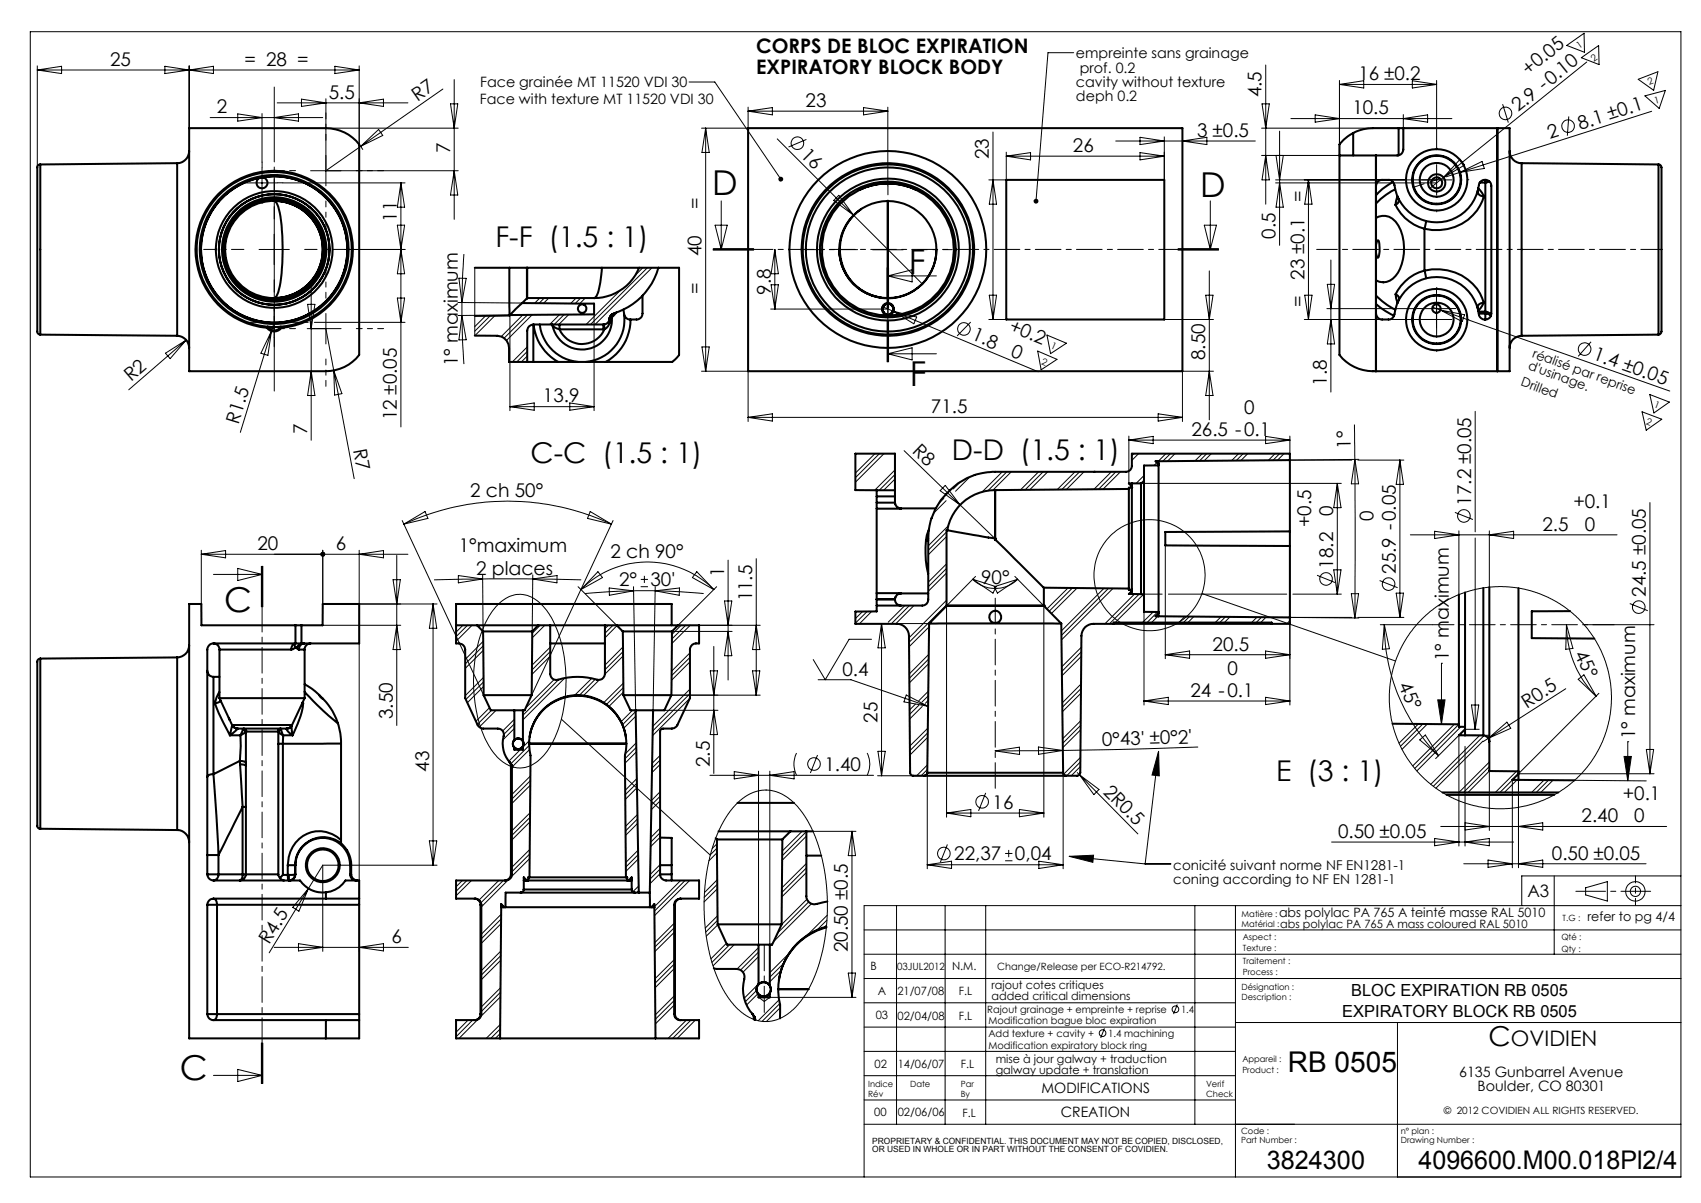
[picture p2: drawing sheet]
<svg xmlns="http://www.w3.org/2000/svg" width="420mm" height="297mm" viewBox="0 0 420 297" stroke-linecap="round" stroke-linejoin="round" font-family="sans-serif">
<defs><g id="words">
<g font-size="8.5">
<text x="175.9" y="48.1">D</text>
<text x="296.3" y="48.7">D</text>
<text x="224.4" y="67.7">F</text>
<text x="224.7" y="95.3">F</text>
<text x="55.4" y="151">C</text>
<text x="44.4" y="266.6">C</text>
</g>
<g font-size="7.1">
<text x="122.3" y="60.9">F-F (1.5 : 1)</text>
<text x="235.1" y="113.6">D-D (1.5 : 1)</text>
<text x="131" y="114.4">C-C (1.5 : 1)</text>
<text x="315.1" y="192.7">E (3 : 1)</text>
<text x="318" y="264.7">RB 0505</text>
</g>
<text font-size="6.8" x="367.6" y="258.2">C</text>
<g font-size="6.3">
<text x="312.8" y="288.6">3824300</text>
<text x="350.3" y="288.6">4096600.M00.018Pl2/4</text>
</g>
<text font-size="5.3" x="373.1" y="258.2">OVIDIEN</text>
<g font-size="4.9">
<text x="186.7" y="13.1">CORPS DE BLOC EXPIRATION</text>
<text x="186.7" y="18.2">EXPIRATORY BLOCK BODY</text>
</g>
<g font-size="4.7">
<text x="27.2" y="16.2">25</text>
<text x="60.3" y="16.2">= 28 =</text>
<text x="335.4" y="19.8">16 ±0.2</text>
<text x="377.4" y="18.7" transform="rotate(-39 377.4 18.7)">+0.05</text>
<text x="53.5" y="28">2</text>
<text x="81.2" y="24.4">5.5</text>
<text x="103.1" y="25.1" transform="rotate(-35 103.1 25.1)">R7</text>
<text x="198.9" y="26.4">23</text>
<text x="311.5" y="24" transform="rotate(-90 311.5 24)">4.5</text>
<text x="333.9" y="28.2">10.5</text>
<text x="374.8" y="27.7" transform="rotate(-39 374.8 27.7)">2.9 -0.10</text>
<text x="295.6" y="33.8">3 ±0.5</text>
<text x="382.7" y="34.4" transform="rotate(-18 382.7 34.4)">2</text>
<text x="390.1" y="32" transform="rotate(-18 390.1 32)">8.1 ±0.1</text>
<text x="111.1" y="37.7" transform="rotate(-90 111.1 37.7)">7</text>
<text x="197.5" y="38.4" transform="rotate(45 197.5 38.4)">16</text>
<text x="244.2" y="39.3" transform="rotate(-90 244.2 39.3)">23</text>
<text x="264.9" y="37.5">26</text>
<text x="173.2" y="51.6" transform="rotate(-90 173.2 51.6)">=</text>
<text x="322.1" y="49.9" transform="rotate(-90 322.1 49.9)">=</text>
<text x="98" y="54.8" transform="rotate(-90 98 54.8)">11</text>
<text x="315" y="59" transform="rotate(-90 315 59)">0.5</text>
<text x="173.2" y="63.2" transform="rotate(-90 173.2 63.2)">40</text>
<text x="322.1" y="69.1" transform="rotate(-90 322.1 69.1)">23 ±0.1</text>
<text x="173.2" y="72.5" transform="rotate(-90 173.2 72.5)">=</text>
<text x="190.3" y="72.8" transform="rotate(-90 190.3 72.8)">9.8</text>
<text x="322.1" y="75.8" transform="rotate(-90 322.1 75.8)">=</text>
<text x="239.7" y="83.8" transform="rotate(23 239.7 83.8)">1.8</text>
<text x="248.9" y="81.7" transform="rotate(23 248.9 81.7)">+0.2</text>
<text x="249.3" y="87.8" transform="rotate(23 249.3 87.8)">0</text>
<text x="297.6" y="88.9" transform="rotate(-90 297.6 88.9)">8.50</text>
<text x="393.1" y="88.7" transform="rotate(19 393.1 88.7)">1.4 ±0.05</text>
<text x="32.4" y="94.4" transform="rotate(-41 32.4 94.4)">R2</text>
<text x="113.1" y="90.4" transform="rotate(-90 113.1 90.4)">1° maximum</text>
<text x="327.6" y="95.2" transform="rotate(-90 327.6 95.2)">1.8</text>
<text x="134" y="99.4">13.9</text>
<text x="58.9" y="104.9" transform="rotate(-73 58.9 104.9)">R1.5</text>
<text x="75.9" y="107.1" transform="rotate(-90 75.9 107.1)">7</text>
<text x="98" y="103.8" transform="rotate(-90 98 103.8)">12 ±0.05</text>
<text x="229.9" y="102">71.5</text>
<text x="294.2" y="107.6">26.5 -0.1</text>
<text x="307.2" y="102.1">0</text>
<text x="87.2" y="111.1" transform="rotate(79 87.2 111.1)">R7</text>
<text x="225.1" y="111.6" transform="rotate(44 225.1 111.6)">R8</text>
<text x="333.5" y="110.8" transform="rotate(-91 333.5 110.8)">1°</text>
<text x="116.1" y="122.7">2 ch 50°</text>
<text x="363.2" y="124.8" transform="rotate(-90 363.2 124.8)">17.2 ±0.05</text>
<text x="388.5" y="125.5">+0.1</text>
<text x="323.7" y="130.1" transform="rotate(-90 323.7 130.1)">+0.5</text>
<text x="329.2" y="127.3" transform="rotate(-90 329.2 127.3)">0</text>
<text x="339.1" y="128.6" transform="rotate(-90 339.1 128.6)">0</text>
<text x="380.8" y="131">2.5</text>
<text x="391.3" y="131">0</text>
<text x="63.6" y="135.8">20</text>
<text x="82.9" y="135.8">6</text>
<text x="113.3" y="136.4">1°maximum</text>
<text x="150.8" y="137.8">2 ch 90°</text>
<text x="117.6" y="141.9">2 places</text>
<text x="178.8" y="142.4" transform="rotate(-90 178.8 142.4)">1</text>
<text x="329.2" y="140.4" transform="rotate(-90 329.2 140.4)">18.2</text>
<text x="344.6" y="141.6" transform="rotate(-90 344.6 141.6)">25.9 -0.05</text>
<text x="152.9" y="144.8">2°</text>
<text x="160.6" y="144.8">30'</text>
<text x="185.7" y="148.5" transform="rotate(-90 185.7 148.5)">11.5</text>
<text x="242.3" y="144.3">90°</text>
<text x="406.4" y="147.3" transform="rotate(-90 406.4 147.3)">24.5 ±0.05</text>
<text x="299.4" y="160.6">20.5</text>
<text x="388.7" y="161.5" transform="rotate(64 388.7 161.5)">45°</text>
<text x="208" y="166.8">0.4</text>
<text x="303.1" y="166.5">0</text>
<text x="357.8" y="163.2" transform="rotate(-90 357.8 163.2)">1° maximum</text>
<text x="293.9" y="172">24 -0.1</text>
<text x="345.3" y="169.1" transform="rotate(66 345.3 169.1)">45°</text>
<text x="97" y="177.5" transform="rotate(-90 97 177.5)">3.50</text>
<text x="216.7" y="178.5" transform="rotate(-90 216.7 178.5)">25</text>
<text x="377" y="175" transform="rotate(-33 377 175)">R0.5</text>
<text x="272.1" y="184.1" transform="rotate(-2 272.1 184.1)">0°43' ±0°2'</text>
<text x="403.8" y="182.5" transform="rotate(-90 403.8 182.5)">1° maximum</text>
<text x="105.9" y="190.5" transform="rotate(-90 105.9 190.5)">43</text>
<text x="175.3" y="189.4" transform="rotate(-90 175.3 189.4)">2.5</text>
<text x="203.6" y="190.4">1.40</text>
<text x="272.2" y="195.7" transform="rotate(45 272.2 195.7)">2R0.5</text>
<text x="400.7" y="197.5">+0.1</text>
<text x="245.1" y="199.7">16</text>
<text x="390.5" y="203">2.40</text>
<text x="403.5" y="203">0</text>
<text x="330.4" y="206.9">0.50 ±0.05</text>
<text x="235.6" y="212.4">22,37</text>
<text x="250.6" y="212.4">0,04</text>
<text x="383.2" y="212.2">0.50 ±0.05</text>
<text x="66.5" y="233.3" transform="rotate(-59 66.5 233.3)">R4.5</text>
<text x="96.7" y="232.8">6</text>
<text x="209.4" y="235.1" transform="rotate(-90 209.4 235.1)">20.50 ±0.5</text>
</g>
<text font-size="4.2" x="377.1" y="221.5">A3</text>
<g font-size="4.1">
<text x="333.6" y="246">BLOC EXPIRATION RB 0505</text>
<text x="331.4" y="251">EXPIRATORY BLOCK RB 0505</text>
</g>
<g font-size="3.5">
<text x="265.7" y="14.4">empreinte sans grainage</text>
<text x="266.6" y="17.9">prof. 0.2</text>
<text x="118.5" y="21.6">Face grainée MT 11520 VDI 30</text>
<text x="265.7" y="21.4">cavity without texture</text>
<text x="118.5" y="25.7">Face with texture MT 11520 VDI 30</text>
<text x="265.7" y="25">deph 0.2</text>
<text x="257.2" y="269.7">MODIFICATIONS</text>
<text x="360.3" y="265.9">6135 Gunbarrel Avenue</text>
<text x="364.8" y="269.4">Boulder, CO 80301</text>
<text x="262" y="275.9">CREATION</text>
</g>
<g font-size="3.3">
<text x="289.7" y="214.7">conicité suivant norme NF EN1281-1</text>
<text x="289.7" y="218.2">coning according to NF EN 1281-1</text>
</g>
<g font-size="3.2">
<text x="378.2" y="88.2" transform="rotate(20 378.2 88.2)">réalisé par reprise</text>
<text x="375.4" y="95.1" transform="rotate(20 375.4 95.1)">Drilled</text>
<text x="377.1" y="91.2" transform="rotate(20 377.1 91.2)">d'usinage.</text>
<text x="315.8" y="226.4">abs polylac PA 765 A teinté masse RAL 5010</text>
<text x="391.9" y="227.3">refer to pg 4/4</text>
</g>
<g font-size="2.8">
<text x="316.1" y="229">abs polylac PA 765 A mass coloured RAL 5010</text>
<text x="214.9" y="239.6">B</text>
<text x="235.1" y="239.5">N.M.</text>
<text x="216.7" y="245.7">A</text>
<text x="221.6" y="245.7">21/07/08</text>
<text x="236.7" y="245.7">F.L</text>
<text x="244.8" y="244.2">rajout cotes critiques</text>
<text x="216.2" y="251.6">03</text>
<text x="221.6" y="251.7">02/04/08</text>
<text x="236.7" y="251.7">F.L</text>
<text x="244.8" y="246.9">added critical dimensions</text>
<text x="215.9" y="263.7">02</text>
<text x="221.7" y="263.7">14/06/07</text>
<text x="237.2" y="263.6">F.L</text>
<text x="245.9" y="262.4">mise à jour galway + traduction</text>
<text x="245.9" y="265.1">galway update + translation</text>
<text x="215.9" y="275.4">00</text>
<text x="221.7" y="275.4">02/06/06</text>
<text x="237.6" y="275.8">F.L</text>
</g>
<g font-size="2.5">
<text x="221.5" y="239.5">03JUL2012</text>
<text x="246.2" y="239.5">Change/Release per ECO-R214792.</text>
<text x="243.8" y="250.1">Rajout grainage + empreinte + reprise</text>
<text x="291.6" y="250.1">1.4</text>
<text x="244" y="252.9">Modification bague bloc expiration</text>
<text x="244" y="256">Add texture + cavity +</text>
<text x="273.6" y="256">1.4 machining</text>
<text x="244" y="258.9">Modification expiratory block ring</text>
<text x="356.5" y="275">© 2012 COVIDIEN ALL RIGHTS RESERVED.</text>
</g>
<g font-size="2.3">
<text x="389.9" y="12.2" transform="rotate(-35 389.9 12.2)">1</text>
<text x="393.5" y="15.2" transform="rotate(-35 393.5 15.2)">2</text>
<text x="407.2" y="21" transform="rotate(-21 407.2 21)">2</text>
<text x="408.7" y="25.6" transform="rotate(-15 408.7 25.6)">1</text>
<text x="257" y="89.8" transform="rotate(23 257 89.8)">2</text>
<text x="259.3" y="85.8" transform="rotate(23 259.3 85.8)">1</text>
<text x="408.2" y="100.4" transform="rotate(21 408.2 100.4)">1</text>
<text x="406.3" y="104.7" transform="rotate(21 406.3 104.7)">2</text>
</g>
<g font-size="2.1">
<text x="306.6" y="226.4">Matière :</text>
<text x="385.8" y="227.5">T.G :</text>
<text x="306.6" y="228.8">Matérial :</text>
<text x="306.9" y="232.2">Aspect :</text>
<text x="385.5" y="232">Qté :</text>
<text x="306.9" y="237.9">Traitement :</text>
<text x="306.9" y="234.8">Texture :</text>
<text x="385.5" y="235">Qty :</text>
<text x="306.6" y="244.4">Désignation :</text>
<text x="306.9" y="240.7">Process :</text>
<text x="306.6" y="247">Description :</text>
<text x="306.8" y="262.2">Appareil :</text>
<text x="214.4" y="268.3">Indice</text>
<text x="224.7" y="268.3">Date</text>
<text x="237.2" y="268.3">Par</text>
<text x="297.8" y="268.3">Verif</text>
<text x="306.8" y="264.8">Product :</text>
<text x="214.4" y="270.9">Rév</text>
<text x="237.2" y="270.9">By</text>
<text x="297.8" y="270.9">Check</text>
<text x="306.4" y="280">Code :</text>
<text x="345.9" y="280">n° plan :</text>
<text x="215.4" y="282.4">PROPRIETARY &amp; CONFIDENTIAL. THIS DOCUMENT MAY NOT BE COPIED, DISCLOSED,</text>
<text x="215.4" y="284.5">OR USED IN WHOLE OR IN PART WITHOUT THE CONSENT OF COVIDIEN.</text>
<text x="306.4" y="282.3">Part Number :</text>
<text x="345.9" y="282.3">Drawing Number :</text>
</g>
</g></defs>
<g fill="none" stroke="#000" stroke-width=".25">
<path d="M7.5 7.8h407.5v282.8h-407.5zM9.2 17.3h79.5M9.2 16.3v25M9.2 17.3l6-.9v1.8zM40.7 16.4l6 .9-6 .9zM46.7 16.3v15.3M46.7 17.3l6-.9v1.8zM82.7 16.4l6 .9-6 .9zM88.7 16.3v19.4l.9 1.3M112.1 19.6v34.5M265.1 13h-6.3l-3 36.7M312.5 16v34.4"/>
<path d="M330.7 19.9v18.5h-19.2M348.7 19.9l6 .9-6 .9zM354.7 19.9v16.6M386.9 11.2l4.2-3 .1 4.7zM390.5 14.2l4.2-2.9 .1 4.6zM391.8 15.3l-35.4 28.5M404.5 19.6l4.9-1.9-1.1 4.6zM51.9 29h27.8M58.7 28.1l6 .9-6 .9zM64.7 28v12M67.7 29l6-.9v1.8zM68.4 25.4h32.3"/>
<path d="M74.4 24.5l6.1 .9-6.1 .9zM80.5 24.4v21.5M80.5 31.6h32.6M88.7 25.4l6-.9v1.8zM89.1 36.1l4.4-4.1 1 1.4zM109.4 22l-28.9 20.2M111.2 25.6h1.8l-.9 6zM170.1 20.2h6.4l16.3 24M174.2 31.6v60M174.2 31.6l.9 6h-1.8zM184.7 26.5v5.1h-11.5M184.7 27.4h34.5"/>
<path d="M184.7 27.4l6-.8v1.8zM191.9 34.3l18.8 18.8M199.1 34.4l-4.4 1.9M213.2 26.6l6 .8-6 1zM219.2 26.5v19.4M245.2 32.6v46.3M248.5 37.6v6.8h-4.3M248.5 38.6h39M248.5 38.6l6-.9v1.8zM275.5 34.8h34.5M281.5 37.7l6 .9-6 .9zM281.5 33.9l6 .9-6 .9z"/>
<path d="M287.5 33.8v10.6M292 34.8l6-.9v1.8zM311.6 25.6h1.8l-.9 6zM312.5 38.4l.9 6h-1.8zM315.1 38.4l.8 6 1-6M315.9 32.4v28.2M318.7 29.3h39.8M324.7 28.4l6 .9-6 .9zM330.7 20.8h24M330.7 20.8l6-.9v1.8zM346.5 28.3v3.3h-35M346.5 29.3l6-.9v1.8z"/>
<path d="M360.5 39.3l1.1 1.4-5.2 3.1zM371 25.7l1.4 4.6M387.3 28.7l-.3 4.8M406.2 23.7l5-1.4-1.5 4.5zM407.8 27.5l-47.3 15M61 45.2h7.4M64.7 41.4v7.5M67.7 57.9v7.4M69.8 45.2h30.2M76.7 42.2h36.4M98.1 55.6h1.8l-.9 6zM99 45.2v60.2"/>
<path d="M99 45.2l.9 5.9h-1.8zM112.1 42.2l.9 6h-1.8zM176.6 55.6h3l-1.5 6zM178.1 49.6v12M205.8 49.5l1.3-1.3 3.6 4.9zM210.7 53.1l17 17M219.2 57.9v7.5M245.2 44.4l.9 6h-1.8zM297.4 55.6h3l-1.6 6zM298.8 49.6v12M315 45.2h39.8M315.9 45.2l1 5.9h-1.8z"/>
<path d="M323.1 44.4l.9 6h-1.8zM323.1 44.4v34.5M351.6 45.4l-2.6 .8M354.7 40.6v7.6M355.6 44.1l-2.5 .8M356.4 43.8l-3.3 2.7M358.5 44.4h-43.5M360.5 42.5l-3.5 1.2M360.5 42.5l5.4-2.6 .6 1.7zM64 61.6h7.4M64 79.6h7.4M67.7 79.6l-.7 2.1"/>
<path d="M67.7 75.8v7.6M73.7 79.6h2.4M76 75.1h1.8l-1 6zM76.8 69.1v39.6M77.6 79.6h22.4M80.5 77.4v7.5M85.1 61.6h14.9M98.1 73.6h1.8l-.9 6zM99 61.6l.9 6h-1.8zM113.1 77.9l12.8-.1v23.6M113.1 74.7l15.8 .1M113.3 68.7h1.8l-1 6z"/>
<path d="M114.1 74.7v3.2M114.1 77.9l.4 12M114.1 77.9l1 6h-1.8zM114.5 62.7l-.4 12M117.2 66.1v16.8M119.9 78l-2.7 2.6M121 78l-3.8 3.8M122.2 78l-4.9 4.9M129.1 77.7l-5.3 5.4M130.2 77.7l-5.7 5.8M131.4 77.7l-6.3 6.4M133.3 73.6l-1.3 1.3"/>
<path d="M134.4 73.6l-1.3 1.3M135.5 73.6l-1.3 1.3M138.1 77.7l-2.4 2.4M139.3 77.7l-2.5 2.4M140.4 77.7l-2.4 2.4M142.2 73.6l-1.3 1.3M143.4 73.6l-1.4 1.3M144.5 73.6l-1.3 1.4M146.7 77.6v23.8M153.1 71.8l-8.4 8.3M158.7 66.1l-1.8 1.8M159.8 66.1l-14 14"/>
<path d="M161 66.1l-14.1 14M176.1 61.6h10M176.1 61.8h10M176.1 61.4h10M190.3 76.3h29M190.4 70.3h1.8l-.9 6zM191.3 61.6v14.7M191.3 61.6l.9 6h-1.8zM215.5 61.7h7.5M218 75.8l38.4 16M219 66.1v10M219 79.3v10"/>
<path d="M219.2 68.1h12M219.2 68.1l6-1.5v3zM219.2 66.1v10M219.2 79.3v10M219.4 66.1v10M219.4 79.3v10M220.5 76.8l5.8 1.5-.7 1.6zM239.7 79.5l-3.4 3.4M244.2 78.9h4.3M244.3 72.9h1.8l-.9 6zM287.5 78.9h12.1M290.9 61.6h10"/>
<path d="M290.9 61.8h10M290.9 61.4h10M297.7 72.9h1.8l-.9 6zM298.6 66.9v36.7M322.2 72.9h1.8l-.9 6zM327.6 76.2h22.3M327.7 70.2h1.8l-.9 6zM328.6 64.2v32.6M328.6 78.9l.9 6h-1.8zM350.9 76.2h7.5M353.7 75.8l2 .7M354.7 72.5v10.2"/>
<path d="M355.7 76.5l56.6 20.1M355.7 76.5l5.9 1.2-.6 1.7zM358.5 78.9h-36.4M40.9 87.2l5.1-3.2-4 4.5zM46 84l-14.2 12.2M67 81.7l-7.7 25M67 81.7l-.9 6-1.7-.5zM75.8 81.1h8.4M76.8 91.6l1 6h-1.8zM80.5 81.1l7 37.1M82.4 91.5l2 5.7-1.8 .3zM130.2 87.9l-1.5 1.5"/>
<path d="M130.2 86.8l-2.6 2.6M130.2 85.7l-3.7 3.7M140.7 99.5l6 .9-6 .9zM173.2 91.6h11.5v12.5M173.3 85.7h1.8l-.9 5.9zM219.2 87.3l6-1.4v3zM219.2 87.3h12M256.2 86.7l4.8 2-3.9 2.6zM258.5 82.7l4.8 2-3.9 2.6zM298.6 91.6l.9 6h-1.8zM299.6 91.6h-7.6v12.5M392.9 84.4l-3.2 3.6"/>
<path d="M407.4 97.4l4.8 1.9-3.8 2.6zM125.9 100.4h20.8M125.9 100.4l6-.9v1.8zM184.7 103l6-.8v1.8zM184.7 103h107.3M216 112l-4.8 4.8M217.1 112l-5.9 5.9M218.3 112l-7.1 7.1M221 118.3l-2.8 2.7M221 117.2l-3.9 3.8M221 116l-5 5M223.2 111.3l13.9 13.4"/>
<path d="M233.4 119.8l3.7 4.9-5-3.6zM237 119.1l-1.6 1.6M239.5 117.8l-3.6 3.5M247.5 116.5l-5 4.9M248.6 116.5l-4.7 4.6M249.7 116.5l-4.5 4.5M256.4 116.5l-4.4 4.4M257.6 116.5l-4.5 4.4M258.7 116.5l-4.5 4.4M265.4 116.5l-4.3 4.4M266.6 116.5l-4.4 4.4M267.7 116.5l-4.4 4.4"/>
<path d="M274.4 116.5l-4.3 4.3M275.5 116.5l-4.2 4.3M276.6 116.5l-4.2 4.3M278.7 107.7v11.6M278.7 108.7h39.8M278.7 108.7l6-1v1.8zM280 112l-.5 .5M281.1 112l-1.6 1.7M281.7 119.3h49.5M282.5 118.5l-.8 .8M282.5 117.4l-2 1.9M285.7 114.2l-.8 .7"/>
<path d="M286 102.2l6 .8-6 1zM287.9 112l-1.9 1.9M289 112l-1.9 1.8M290.1 112l-1.8 1.8M296.9 112l-1.8 1.8M298 112l-1.8 1.8M299.1 112l-1.8 1.8M305.8 112l-1.7 1.7M307 112l-1.7 1.7M308.1 112l-1.7 1.7M312.5 107.7l6 1-6 .8zM314.8 112l-1.6 1.6"/>
<path d="M315.9 112l-1.6 1.6M317 112l-1.5 1.6M318.5 107.7v4.3M330.2 119.3v27.4M330.2 119.3l.9 6h-1.8zM334.4 104.8l.1 8.6M334.5 113.4v39.2M334.5 113.4l1 6h-1.8zM335.3 113.6h11.3M335.5 113.4l-17 .2h15.3M345.7 113.6v38.8M345.7 113.6l.8 6h-1.8z"/>
<path d="M364.2 101.6v29.7M405.4 101.7l4.9 1.8-3.8 2.7zM49.7 135.9v13.2M49.7 136.8h51M49.7 136.8l6-.9v1.8zM64.5 139.8v10zM64.7 139.8v10M64.9 139.8v10M79.7 135.9v13.2M88.7 135.9v13.2h19.2M88.7 136.8l6-.9v1.8zM98 137.1v42"/>
<path d="M99.3 128.5l20.1 43.1M99.7 129.4a60.6 60.6 0 0 1 51.3 0M99.7 129.4l5.3-3.1 .7 1.7zM145.7 126.3l5.3 3.1-5.9-1.4zM151.4 128.5l-20.1 43.1M179.8 138.3v29.6M186.7 137.9v33.7M233 123l-1.2 1.3M233.6 123.6l-3.1 3.1M233.7 132.5l-4.5 4.5M233.7 131.3l-4.5 4.6M233.7 139.2l-4.5 4.5"/>
<path d="M234.1 129.8l-4.9 5M237.1 124.7l8.6 8.3M279.5 120.4h.1M287.7 134.7v27.9M318.5 134.8v39.3M348.2 132h51.1M354.2 131.2l6 .8-6 1zM359.2 126.5l4.5 1.8M360.2 131.1v15.7M364.2 132.8v47.3M367.7 131.1v13.9M367.7 132l6-.8v1.8z"/>
<path d="M407.4 124.1v66.9M52.7 141.8h12M58.7 140.3l6 1.5-6 1.5zM79.7 154.4h19.3M88.7 158.9v76M97 143.1h1.8l-.8 6zM98 154.4l.8 6h-1.8zM106.9 149.1v64.5M106.9 149.1l.9 6h-1.8zM113.2 142.1l6 .8-6 1zM114.3 154.4l-1.7 1.7M115.4 154.4l-2.8 2.8"/>
<path d="M116.6 154.4l-4 3.9M119.2 142.9h12.3M119.2 142.9l-12 .3M119.2 141.9l.1 14M119.3 159.5l-4.4 4.4M119.3 158.3l-4.4 4.5M123 149.2a7 7 0 0 1 10.8 .2 25.2 25.2 0 0 1 5.8 14.9 32.7 32.7 0 0 1-4.3 20.9 8.7 8.7 0 0 1-7.6 4.4 10.5 10.5 0 0 1-7.5-6.4 35.7 35.7 0 0 1 .3-30.6l1.1-1.7zM131.5 142.9l12 .3M131.5 142.9l6-.8v1.8zM131.6 141.9l-.2 14M133.4 154.4l-2 1.9M134.5 154.4l-3.1 3.1"/>
<path d="M135.9 159.8l-4.6 4.4M142.7 144.8l9.6 9.6M143.4 145.6a23.2 23.2 0 0 1 32.8 0M147.6 141.1l1.2 1.5-5.4 3zM150.2 154.4l-.8 .8M150.4 145.2l6 .7-5.9 1.1zM151.3 154.4l-1.9 1.9M152.4 154.4l-3 3.1M153.8 159.7l-4.4 4.5M156.4 145.9h5.3M156.4 145.9l-11.9 .6M156.4 144.8l.6 30.6"/>
<path d="M158.2 144.8h1.8M158.2 143h1.8M159.1 142.2v1.7M161.7 145.9l12 .6M161.7 145.9l6.1-.7-.1 1.8zM161.8 144.8l-.5 30.6M165.9 155.9h14.9M168.2 154.4l-2.3 2.2M169.3 154.4l-3.4 3.4M170.4 154.4l-4.5 4.5M172 141.1l4.2 4.5-5.2-3zM172.6 154.4h15.1"/>
<path d="M176.2 159.6v31.4M177 144.8l-9.6 9.6M178.9 148.4h1.8l-.9 6zM179.8 155.9l.9 6h-1.8zM186.7 154.4l.9 6h-1.8zM213 151l-1.8 1.7M214.1 151l-2.9 2.8M215.2 157.8h-5.5l-5.9 10-3-5M215.2 151l-3 3M216.7 153.9h45.3M216.7 149.5l-.2 .2M217.7 153.9v37.6"/>
<path d="M217.7 153.9l.9 6h-1.8zM223.4 149.5l-4.1 4.1M224.5 149.5l-4.4 4.5M225.7 149.5l-4.5 4.5M229.4 154.8l-5 4.9M233.7 149.5v52.3M233.7 141.5l-4.5 4.5M233.7 140.3l-4.5 4.5M233.7 149.3l-9.3 9.3M233.7 148.2l-9.3 9.3M240.2 143a7.9 7.9 0 0 0 11.1 0M240.2 143l5.8 1.8-.8 1.6z"/>
<path d="M240.9 142.3l-7.2 7.3M245.5 144.8l5.8-1.8-5 3.4zM250.6 142.3l7.1 7.3M257.7 149.5v52.3M263.7 145.2l-5.2 5.2M264.8 145.2l-5.8 5.7M265.9 145.2l-6.3 6.3M267 159.8l-4.9 4.8M272.6 145.2l-10.6 10.6M273.7 145.2l-11.6 11.7M274.8 145.3l-12.7 12.7M280.1 146.6l-7.3 7.4"/>
<path d="M281.3 146.7l-7.4 7.3M281.7 146.7h5.2M282.2 146.9l-6.9 6.8M282.5 151.1v23M284.7 151.1l-2.6 2.6M285.8 151.1l-2.6 2.6M285.9 152.1l-1.6 1.6M288.5 146.7h29.2M292.6 152.2l-1.5 1.5M293.7 152.2l-1.5 1.5M294.8 152.2l-1.5 1.5M296.8 146.5l47.8 16.7"/>
<path d="M301.5 152.3l-1.5 1.4M302.6 152.3l-1.4 1.4M303.7 152.3l-1.4 1.4M310.4 152.4l-1.4 1.3M311.5 152.4l-1.3 1.3M312.6 152.4l-1.3 1.3M318.5 153.2l-.8 .8M319.2 146.7h12M325.2 142l4.4 1.8M329.3 140.7h1.8l-.9 6zM333.7 146.6h1.8l-1 6zM333.8 152.4h-15.3l17 .2"/>
<path d="M335.3 152.4h11.3M340.6 143.3l4.5 1.8M340.8 154.2h12.9M341.8 154.2l1.3 6-1.8 .1zM341.8 154.2a45.4 45.4 0 0 0 13.4 32.4M344.7 146.4h1.8l-.8 6zM386.8 154.2a25 25 0 0 0 7.3 17.7M386.8 154.2l1.6 5.9-1.8 .2zM391.2 154.2h17.2M402.4 149l4.5 1.8M119.3 160.5l-4.4 4.5M119.4 167.2l-4.5 4.6"/>
<path d="M119.4 169.5l-4 4M119.4 168.3l-4.4 4.4M120.9 174.7l-3.4 3.4M121.4 175.4l-3.5 3.5M122.5 175.4l-4.1 4.1M127 179.8l-2.8 2.9M127 178.7l-2.6 2.6M127 177.6l-2.9 2.9M129.2 175.4l-.1 .1M135.9 162l-4.6 4.5M135.9 160.9l-4.6 4.5M136.8 167.8l-7 7"/>
<path d="M137.8 167.9l-8.7 8.7M138.6 177.5l36.8 33.6M139.4 167.4l-10.3 10.3M146.1 167.5l-4.2 4.1M147 167.7l-3.9 3.9M148 167.8l-3.9 3.9M153.8 162l-4.5 4.5M153.8 160.9l-4.4 4.4M153.9 169.8l-4.1 4.1M153.9 170.9l-3.5 3.5M153.9 168.7l-4.8 4.8M156.2 175.4l-2.8 2.8"/>
<path d="M157 175.7l-3.3 3.2M157 176.8l-3 3M164 175.4h13.3M165.8 171.6h21.9M170.3 172.4l-9.2 9.2M170.4 163.4l-4.6 4.6M170.4 162.3l-4.6 4.5M170.4 171.3l-9.3 9.2M170.4 161.2l-4.6 4.5M170.4 170.1l-9.2 9.2M175.4 165.6h1.8l-1 6zM176.2 175.4l1 6h-1.8z"/>
<path d="M185.8 165.6h1.8l-.9 6zM202 167.8h8.1l19.1 6.6M223.8 171.6l5.4 2.8-6-1.1zM226 173.8l-1.4 1.5M226.9 174.1l-2.3 2.3M227.7 174.4l-3.1 3.1M229.1 179.8l-4.5 4.4M229.2 172.9l-.7 .7M229.2 171.8l-1.6 1.5M229.2 170.7l-2.4 2.3M229.3 163.8l-4.8 4.8M229.3 162.7l-4.8 4.8"/>
<path d="M229.3 161.6l-4.8 4.8M266.8 179.1l-4.4 4.4M266.8 177.9l-4.4 4.5M266.9 171.1l-4.6 4.7M266.9 170l-4.6 4.6M266.9 168.9l-4.6 4.6M267 162.1l-4.8 4.8M267 160.9l-4.8 4.9M282.5 173.1h36M282.5 173.1l6-.9v1.8zM287.7 161.6h30.8M287.7 161.6l6-.9v1.8z"/>
<path d="M312.5 160.7l6 .9-6 .9zM312.5 172.2l6 .9-6 .9zM350.2 178.7l-4.8 4.8M351.3 178.7l-5.5 5.6M352.4 178.7l-6.2 6.3M355 172.8h1.8l-.9 6zM355.9 163.8h.1M355.9 163.8v15M359.1 178.8l-10.3 10.3M360.2 178.8l-10.9 10.9M360.7 179.4l-10.9 10.9M363.3 174.1h1.8l-.9 6z"/>
<path d="M386.6 170l-20.4 13.1M389.7 167.7l1.4-1.1 3 5.3zM394.8 171.2l-19.9 19.8h33.5M128.4 185.1l-2.7 2.8M130.7 184l-4.5 4.6M130.7 182.9l-1.6 1.6M130.7 185.1l-4.3 4.3M131 192.7l-4.6 4.6M131 191.6l-4.6 4.5M131 193.8l-4.6 4.6M157.1 183.4l-2.7 2.7M157.1 185.6l-2.8 2.9"/>
<path d="M157.1 184.5l-2.8 2.8M157.2 192.2l-2.8 2.9M157.3 193.4l-2.9 2.8M157.3 194.4l-2.9 2.9M163 188.7l-2 2M163 197.7l-2.2 2.2M163 187.6l-2 2M163 196.6l-2.2 2.2M163 186.5l-2 2M163 195.5l-2.1 2.1M175.3 191.4h40.4M181.3 190.5l6 .9-6 .9z"/>
<path d="M181.7 198.6l1.6-1.4 1.3-.9 1.4-.7 2.2-.5h1.8l1.5 .3 1.6 .7 1.4 .8 1.7 1.4 1.5 1.8 2.5 4 2.1 5.4 1.3 5.6 .7 6.1-.1 6.1-.8 6.2-1.4 5.2-1 2.7-1.2 2.6-1.3 2.1-1.5 2-1.2 1.2-1.9 1.5-1.4 .7-2 .6h-2.9l-2.5-.9-1.3-.8-1.5-1.2-1.9-2-2-3.2-1.8-3.9-1.3-4.3-.8-3.9-.5-4.7-.2-4.8 .4-4.7 .7-4.8 1.1-4.1 1.7-4.1 2.1-3.7zM187.3 190.4v42.8M190.1 190.4v42.8M190.1 191.4l6-.9v1.8zM196.7 185.9a6.3 6.3 0 0 0 0 5.5M201.9 186.4l-1.8 4.4M214.1 185.9a6 6 0 0 1 0 5.5M216.7 191.5h46.5M216.8 185.5h1.8l-.9 6zM229 190.8v23.7M229 190l-1.6 1.5M229 188.8l-2.7 2.7"/>
<path d="M229.1 182l-4.4 4.4M229.1 180.9l-4.4 4.4M243.4 195.8l-1.8 4.4M245.7 185.4l6-.9v1.8zM251.7 199.8l6 .9-6 .9zM256.4 184.4l6 .9-6 .9zM262.4 185.3l-16.7 .1M262.5 190.8v23.7M266 190.7l.5 .6M266.5 191.3l14.5 14.6M266.5 191.3l4.9 3.6-1.3 1.3zM266.7 189.3l-2.2 2.2"/>
<path d="M266.7 188.1l-3.3 3.4M266.8 187l-4.2 4.2M266.8 180.2l-4.4 4.4M286.1 185.5l.1 6.1-1.8-.3zM286.1 185.5l-3.3 27.8M295.8 184.4l-33.4 .9M350.6 182.7l1.3-1.2 3.3 5.1zM360.2 181.5h7.5M360.2 181.5l-5.7 5.8M360.2 181.5v27.4M361.7 184.3v24.6M361.7 180.1h3.5"/>
<path d="M362.5 195.6l5.2-5.2v14.6M365.3 181.6l-12 12M366.1 183l-11.6 11.6M366.4 181.6l-12.5 12.5M367.5 182.3l4.6-4 .9 1.5zM367.7 189.3l-6.3 6.3M367.7 188.1l-7.5 7.5M373.4 192.5v21.7M373.5 192.5l-3.2 3.1M374.4 190.4l-5.2 5.2M374.6 192.5l-3.2 3.1M374.9 192.5v21.7"/>
<path d="M381.2 192.6l-3 3M382.4 192.6l-3.1 3M383.5 192.6l-3.1 3M388.8 192.6l17.7 .2M401 186.8h1.8l-.9 6zM401.9 183.1h.1M401.9 183.1v9.7M406.5 185h1.8l-.9 6zM75.4 218.8a6.8 6.8 0 0 0 5.1 1.5M76.2 219.4l-2.4 5.6-1.5-1zM79.7 213.6v21.3M79.7 213.6l-13.2 21.6"/>
<path d="M79.7 213.6h28.2M106 207.6h1.8l-.9 6zM114.2 217.4l-1.6 1.5M115.3 217.4l-2.7 2.7M116.4 217.4l-3.8 3.8M123.2 217.4l-4.9 4.8M124.3 217.4l-5.6 5.5M130.8 212l-11.9 11.9M130.8 210.9l-4.4 4.3M130.8 209.7l-4.4 4.4M130.8 202.9l-4.4 4.5M130.9 201.8l-4.5 4.4"/>
<path d="M130.9 200.7l-4.5 4.4M157.4 202.2l-2.9 2.9M157.4 201.1l-3 2.9M157.4 203.3l-2.9 2.9M157.6 209.9l-3 3M157.6 211l-3 3M157.6 212.1l-3 3M157.7 219.8l-.5 .6M157.7 218.7l-1.5 1.5M163 206.7l-2.3 2.3M163 215.7l-2.5 2.5M163 205.6l-2.3 2.3"/>
<path d="M163 214.6l-2.5 2.4M163 204.5l-2.3 2.3M163 213.5l-2.5 2.4M168.1 217.4l-6.5 6.5M169.2 217.4l-7.6 7.6M170.3 217.4l-8.7 8.7M177 210.5l-2 2M177 209.4l-1.6 1.6M177 208.3l-1.1 1.2M177.1 218.3l-3.2 3.2M177.1 217.2l-3.1 3.1M177.1 219.4l-3.3 3.3"/>
<path d="M198 205.2l-4.9 4.9M199.1 205.3l-6 6M199.1 206.4l-6 6M199.1 215.4l-6.1 6M199.1 214.3l-6 6M199.1 213.2l-6 6M200.7 205.2h10.6M210.4 205.2v41M210.4 205.2l.8 6h-1.8zM229 213.5h33.5M229 213.5l5.9-.9v1.8zM233.7 200.7h24"/>
<path d="M233.7 200.7l6-.9v1.8zM233.9 208.5l-1.7 4.4M248.2 212.5h1.8M248.2 210.7h1.8M249.1 209.8v1.8M256.5 212.6l6 .9-6 .9zM264 211.4l6-.3-.2 1.8zM264 211.4l18.8 1.9M282.8 213.3h6.3M328.8 207.9h44.9M354.2 207l6 .9-6 .9zM355.7 204h55.8"/>
<path d="M361.4 213.3h45M361.7 207.9l6-.9v1.8zM361.7 203.1l6 .9-6 .9M367.4 212.3l6 1-6 .8zM374.9 204l6-.9v1.8zM374.9 213.3l6-1v1.8zM383.8 216.2v19.4M391.5 219.2l5.4-1.5v4.8l-5.4-1.6zM415 216.2h-39.3v7.4M67.7 233.9h33.1M73.7 233l6 .9-6 .9zM88.7 233.9l6-.9v1.8z"/>
<path d="M123.6 237.1l-4.7 4.8M123.6 235.9l-4.7 4.8M123.6 234.8l-4.7 4.8M123.7 228l-4.8 4.9M123.7 226.9l-4.8 4.9M123.7 225.7l-4.8 4.9M166.5 230.2l-4.9 4.8M166.5 239.1l-4.8 4.8M166.5 229.1l-4.9 4.8M166.5 238l-4.8 4.8M166.5 227.9l-4.9 4.9M166.5 236.9l-4.8 4.7"/>
<path d="M172.6 221.8l-.1 .1M177.2 227.2l-3 2.9M177.2 226.1l-3.1 3M177.2 228.3l-2.8 2.8M179.4 232.9l-3.9 3.8M180.2 233.2l-4.4 4.4M181.3 233.2l-5.2 5.2M187.3 236.2l-3.9 3.8M187.3 235.1l-4.5 4.4M187.3 234l-5.3 5.2M190.3 233.2l-.2 .2M192.8 239.6l-2.7 2.8"/>
<path d="M193.5 237.9l-3.4 3.4M194.8 235.4l-4.7 4.7M199.2 222l-6.2 6.3M199.7 222.7l-7.7 7.7M200.3 223.1l-9.3 9.4M204.1 228.4l-.5 .5M204.2 227.2l-2.4 2.3M204.3 226l-4.9 4.9M213.4 229.6h201.6M213.4 235.6h201.6M221.4 223.6v54M233.4 223.6v54"/>
<path d="M243.4 223.6v54M295 223.6v54M305 223.6v67M415 223.6h-201.6v67M64.5 257.5v10M64.7 257.5v10M64.9 257.5v10M115.6 251.8l-3 3M116.7 251.8l-4.1 4.2M123.5 255.2l-1.2 1.2M123.5 254.1l-2.3 2.3M123.5 252.9l-3.4 3.5"/>
<path d="M123.5 246.1l-10.2 10.3M123.5 245l-4.6 4.7M123.6 243.9l-4.7 4.7M166.5 248.1l-4.7 4.7M166.5 247l-4.7 4.7M166.5 245.9l-4.7 4.7M169.5 251.8l-4.5 4.6M170.6 251.8l-4.5 4.6M171.7 251.8l-4.5 4.6M186.8 244.5l-2.8 2.8M187.1 245.3l-2.8 2.8M187.3 242.9l-3.6 3.6"/>
<path d="M190.1 246.2h21.2M192.4 246.8l-5.2 5.2M192.5 247.8l-4.3 4.4M192.6 248.8l-3.4 3.4M209.4 240.2h1.8l-.8 6zM213.4 241.6h201.6M213.4 247.6h91.6M213.4 253.6h91.6M213.4 259.6h91.6M272.7 253.9l-.9 2.4M290.7 248l-.9 2.4M305 252.4h110"/>
<path d="M345.1 252.4v38.2M52.7 265.5h12M58.7 264l6 1.5-6 1.5zM213.4 265.6h91.6M213.4 271.6h91.6M213.4 277.6h201.6"/>
<circle cx="196.9" cy="35.4" r="1.56"/>
<circle cx="371.7" cy="28" r="1.55"/>
<circle cx="387.2" cy="31.1" r="1.55"/>
<circle cx="238" cy="81.2" r="1.55"/>
<circle cx="391.3" cy="86.2" r="1.55"/>
<circle cx="361.5" cy="127.4" r="1.55"/>
<circle cx="283.8" cy="142" r="13.7"/>
<circle cx="327.4" cy="142.9" r="1.56"/>
<circle cx="342.9" cy="144.2" r="1.55"/>
<circle cx="404.6" cy="149.9" r="1.55"/>
<circle cx="370.5" cy="172.3" r="27.4"/>
<circle cx="201" cy="188.6" r="1.55"/>
<circle cx="242.5" cy="198" r="1.55"/>
<circle cx="233" cy="210.7" r="1.56"/>
<circle cx="403.8" cy="220.1" r="2.39"/>
<circle cx="403.8" cy="220.1" r="1.26"/>
<circle cx="272.2" cy="255.1" r=".82"/>
<circle cx="290.2" cy="249.2" r=".82"/>
</g>
<g fill="none" stroke="#000" stroke-width=".25" stroke-dasharray="30.5 1.3 1.3 1.3">
<path d="M354.7 36.9v-.4M61 45.1h-1.4M64.7 41.4v-1.4M64.7 48.9v1.3M68.5 45.1h1.3M347.2 44.4h-.4M354.7 51.9v.4M362.2 44.4h.5M64 79.6h-2.3M67.7 75.8v-2.2M71.5 79.6h2.2M347.2 78.9h-.4"/>
<path d="M350.9 76.2h-1M354.7 72.4v-1M354.7 79.9v1.1M354.7 71.4v-.4M358.4 76.2h1.1M362.2 78.9h.5M67.7 83.3v2.3M354.7 86.4v.4"/>
</g>
<path d="M80.5 34.6v-6.7M73 42.1h-6.8M80.5 49.6v6.8M88 42.1h6.7M80.5 73.6v-6.7M73 81.1h-6.8M80.5 88.6v6.8M88 81.1h6.7" fill="none" stroke="#000" stroke-width=".25" stroke-dasharray="30.5 1.3 1.3 1.3" stroke-dashoffset="29"/>
<path d="M64.7 267.5v-127.7" fill="none" stroke="#000" stroke-width=".25" stroke-dasharray="6.3 1.3 1.3 1.3" stroke-dashoffset=".3"/>
<path d="M176.1 61.6h124.8M219.2 66.1v23.2" fill="none" stroke="#000" stroke-width=".25" stroke-dasharray="6.3 1.3 1.3 1.3" stroke-dashoffset="1.7"/>
<path d="M67.7 54.1v-10M60.2 61.6h-9.9M67.7 69.1v9.9M75.2 61.6h10" fill="none" stroke="#000" stroke-width=".25" stroke-dasharray="30.5 1.3 1.3 1.3" stroke-dashoffset="27.4"/>
<path d="M219.2 54.1v-8.2M219.2 69.1v8.3" fill="none" stroke="#000" stroke-width=".25" stroke-dasharray="30.5 1.3 1.3 1.3" stroke-dashoffset="28.3"/>
<path d="M211.7 61.6h-12.6" fill="none" stroke="#000" stroke-width=".25" stroke-dasharray="30.5 1.3 1.3 1.3" stroke-dashoffset="26"/>
<path d="M226.7 61.6h8.4" fill="none" stroke="#000" stroke-width=".25" stroke-dasharray="30.5 1.3 1.3 1.3" stroke-dashoffset="28.2"/>
<path d="M188.7 233.2v16.7" fill="none" stroke="#000" stroke-width=".25" stroke-dasharray="30.5 1.3 1.3 1.3" stroke-dashoffset="24"/>
<path d="M187.3 246.2l1.4 1M188.7 247.2l1.4-1" fill="none" stroke="#000" stroke-width=".25" stroke-dasharray="6.3 1.3 1.3 1.3 1.3 1.3"/>
<path d="M389.1 220h18.5" fill="none" stroke="#000" stroke-width=".25" stroke-dasharray="30.5 1.3 1.3 1.3" stroke-dashoffset="23.2"/>
<path d="M403.8 216.2v7.4" fill="none" stroke="#000" stroke-width=".25" stroke-dasharray="30.5 1.3 1.3 1.3" stroke-dashoffset="28.7"/>
<path d="M353.8 154.2h44.8" fill="none" stroke="#000" stroke-width=".25" stroke-dasharray="6.3 1.3 1.3 1.3" stroke-dashoffset="1.1"/>
<path d="M67.7 96.5v-75" fill="none" stroke="#000" stroke-width=".25" stroke-dasharray="30.5 1.3 1.3 1.3" stroke-dashoffset="12"/>
<path d="M245.7 147.7v46.9" fill="none" stroke="#000" stroke-width=".25" stroke-dasharray="6.3 1.3 1.3 1.3"/>
<path d="M410.2 61.6h-85.1" fill="none" stroke="#000" stroke-width=".25" stroke-dasharray="6.3 1.3 1.3 1.3" stroke-dashoffset="1.2"/>
<g fill="#000">
<path d="M79.3 136.4l.4-.2 .4 .1 .2 .5h-.6h.6a.59 .59 0 0 1-.8 .6 .59 .59 0 0 1-.2-1z"/>
<path d="M255.5 49.1l-.3 .4v.4l.6 .4v-.6v.6a.6 .6 0 0 0 .6-.8 .6 .6 0 0 0-.9-.4zM192.4 43.7a.6 .6 0 0 0-.1 .9 .6 .6 0 0 0 .8 .1l-.3-.5 .3 .5a.6 .6 0 0 0 .2-.8 .6 .6 0 0 0-.9-.2z"/>
<path d="M355 172.8h1.8l-.9 6zM401 186.8h1.8l-.9 6z"/>
<path d="M264 211.4l6-.3-.2 1.8zM286.1 185.5l.1 6.1-1.8-.3z"/>
<circle cx="270.2" cy="116.5" r=".25"/>
</g>
<g fill="none" stroke="#000" stroke-width=".5">
<path d="M46.7 37.3a3 3 0 0 1-3 3M46.7 31.6h33.8a10.4 10.4 0 0 1 8.2 4.1v51.9a10.4 10.4 0 0 1-8.2 4h-33.8zM184.7 31.6h107.3v60h-107.3zM334.1 32.8v5.6M339.8 38.4l-.1 53.2M345.3 31.6h27.4v60h-33.7a10.5 10.5 0 0 1-8.3-4v-51.9a10.9 10.9 0 0 1 3.4-2.9M345.3 31.6h-1.9a30.8 30.8 0 0 0-7.7 .6l-1.6 .6M345.3 31.6v6.7M346.5 31.6v5.3a1.51 1.51 0 0 1-1.5 1.5h-14.3M369.7 31.6v60M372.7 37.3a2.95 2.95 0 0 0 3 3M9.9 40.6a.89 .89 0 0 0-.7 1.3v39.7a.79 .79 0 0 0 .7 1"/>
<path d="M9.9 40.6v42M43.7 40.3v42.6M43.7 40.3l-33.8 .3M64.7 43.8l-.5 .1M64.7 43.8a18.1 18.1 0 0 1 20.4 22.9 18.1 18.1 0 0 1-29.5 8.3 18.1 18.1 0 0 1 5.5-30.2l3.1-.9M64.7 43.8a1.36 1.36 0 0 1 1.3 1.8 1.36 1.36 0 0 1-2.2 .5 1.36 1.36 0 0 1 .4-2.2M67.4 49.6a12 12 0 0 0-11.8 12 12 12 0 0 0 11.8 12M67.4 49.6a12 12 0 0 1 12.3 12 12 12 0 0 1-12.3 12M67.4 49.6h.3M67.7 49.6a12 12 0 0 1 12 12 12 12 0 0 1-12 12M67.7 49.6l.2 .1a8.1 8.1 0 0 1 1.5 4.8 55 55 0 0 1-.7 17.7l-.5 1-.5 .4M212.7 51.6a12 12 0 0 0-5 12.6 12 12 0 0 0 9.9 9.3"/>
<path d="M219.2 49.6v24M248.5 44.4h39v34.5h-39zM339.8 53.8a3.9 3.9 0 0 1 5.5 1.9 11.9 11.9 0 0 1-.7 12.4 3.7 3.7 0 0 1-4.8 1.1M344 44.9l-2.7 1.8-1.5 1.5M344.5 46.7a17.6 17.6 0 0 0-4.7 3.5M344.6 50.6a10.9 10.9 0 0 0 7.1 5.9M345.1 48.4l-.5 2.2M345.3 49.1a1.2 1.2 0 0 1-.7 1.5M351.7 56.5v10.3M352.1 54.6l-.4 1.9M364.9 47.1a1.3 1.3 0 0 0 1.5 1.4M364.9 46.5l1.1 1.2 .4 .8"/>
<path d="M365.4 45.1h1.3M366.4 48.5a12 12 0 0 1-14.7 8M366.7 44.4a1.45 1.45 0 0 1 1.5 1.5v31.5a1.45 1.45 0 0 1-1.5 1.5M366.7 44.4a1.49 1.49 0 0 0-1.5 1.3 10.6 10.6 0 0 1-10.8 9.2 10.6 10.6 0 0 1-10.3-9.7l-.3-.4-.7-.4h-1.8a1.51 1.51 0 0 0-1.5 1.5M366.7 45.1v31.8M366.7 44.4v.7M367.7 44.7l-1 .4M375.7 40.3v42.6M375.7 40.3l33.8 .3M409.5 40.6a.85 .85 0 0 1 .7 1.1v38.8a2.07 2.07 0 0 1-.3 2l-.4 .1M409.5 40.6v42M67.4 73.6h.3"/>
<path d="M117.2 66.1h8.6M125.8 66.1v11.8M125.8 66.1h22.8M125.8 77.9l-8.6 .1M125.9 77.8l-.1 .1M128.9 74.8l-3 3M128.9 74.8l17.8 .2v2.6l-20.8 .2M130.1 66.1v7.6M130.1 73.7l-1.2 1.1M130.2 66.1v7.5M130.2 73.6h16.5M130.2 73.6l-.1 .1"/>
<path d="M148.6 66.1l-.2 1.9a10.6 10.6 0 0 1-1.5 5.6h-.2M148.6 66.1h9.2M150.5 78.5v.2M150.5 78.5l.3 .1M150.8 77.9v.7M150.8 78.6a3.1 3.1 0 0 1-1.6 2.7M151.1 78.3a7.4 7.4 0 0 1-6.4 7.9 7.4 7.4 0 0 1-8.3-5.8M151.1 78.3l-.3 .3M151.1 77.6v.7M151.3 77.5l-.2 .8M152.2 77.1l-1.1 1.2M153.9 76.4a10.5 10.5 0 0 1-9.2 13"/>
<path d="M154.1 77.6a1.5 1.5 0 0 0 1.6 1.3M155.7 78.9a12 12 0 0 1-6.1 10.5M157.8 66.1a12 12 0 0 1-11.1 7.5M157.8 66.1h9.9v21.5l-1.7 1.8h-16.4M158.6 73v4.4a1.45 1.45 0 0 1-1.4 1.5h-1.5M162.6 66.1a16.7 16.7 0 0 1-11.5 11.5l-.4 .4-.2 .7a1.49 1.49 0 0 1-1.5 1.4M207.2 61.6a12 12 0 0 0 12 12 12 12 0 0 0 12-12M218.5 75.1a1.35 1.35 0 0 0-.2 2.2 1.36 1.36 0 0 1 .2-2.1M219.9 75.1a1.36 1.36 0 0 1 .3 2.2 1.4 1.4 0 0 0-.2-2.1M339.8 77.4a1.51 1.51 0 0 0 1.5 1.5h1.5a1.45 1.45 0 0 0 1.5-1.3 10.6 10.6 0 0 1 10.7-9.2 10.6 10.6 0 0 1 10.3 9.7l.8 .7 .6 .1M339.8 73l.3 .3a16.6 16.6 0 0 0 4.4 3.1M339.8 60.4l.2-.7 .3-.4a5.2 5.2 0 0 1 .1 4.2h-.4l-.2-.9"/>
<path d="M339.8 75.1l2.3 1.7 2.1 1.2M344.6 72.6a1.21 1.21 0 0 1 .8 1.6M344.6 72.6l.5 2.2M351.7 66.8l.4 1.9M351.7 66.8a12.1 12.1 0 0 1 14.7 7.9M351.7 66.8a10.9 10.9 0 0 0-7.1 5.8M365.1 76.9h1.6M365.1 77.4h1.6M366.4 74.7l-.2 .1a1.22 1.22 0 0 0-1.3 1.3M366.4 74.7l-.9 1.5-.5 .5M366.7 76.9v.5M366.7 76.9l1.1 .4 .4 .6"/>
<path d="M366.7 77.4l.9 .2 .5 .4M366.7 77.4v1.5M9.9 82.6l33.8 .3M43.7 82.9a3 3 0 0 1 3 3M65.9 80.9a19.4 19.4 0 0 1-14.7-29.5 19.4 19.4 0 0 1 33 0 19.4 19.4 0 0 1-14.7 29.5M65.9 80.9a2.22 2.22 0 0 0 3.6 0M66 80.7l-.1 .2M66 80.7h3.4M66 80.7a1.96 1.96 0 0 0 3.4 0M69.4 80.7l.1 .2M117.2 82.9h5.5a3 3 0 0 1 3 3v3.5h4.5M130.2 89.4h1.5"/>
<path d="M131.7 80.1a1.57 1.57 0 0 0-1.5 1.5v7.8M131.7 80.1h17.3M131.7 89.4h6.1M131.7 80.1v9.3M131.8 80.1a11.9 11.9 0 0 0 6 9.3M133.3 80.1a10.5 10.5 0 0 0 9.4 9.3M136.2 80.1l.2 .3M136.4 80.4l.5 .4 1.2 .5M136.4 80.1v.3M137.8 89.4h4.9M138.1 81.3a6 6 0 0 0 5.6 3.6 6 6 0 0 0 5.5-3.6M138.1 80.1v1.2"/>
<path d="M138.1 81.3h11.1M142.7 89.4h2M144.7 89.4h4.9M149 80.1v1.2M149.1 80.1l.1 1.2M375.7 82.9a2.95 2.95 0 0 0-3 3M409.5 82.6l-33.8 .3M279.5 119.3v.8M281.7 119.3v27.4M281.7 119.3h-3l.8 .8M282.5 118.6a.72 .72 0 0 1-.8 .7M282.5 118.6v28.8"/>
<path d="M286.1 114.9v36.2M286.1 113.9v.7M286.1 114.9h-3.6v3.7M286.1 114.6v.3M286.1 113.9h-.8l.8 .7M318.5 113.6v-1.6h-39v3a1.45 1.45 0 0 1-1.5 1.5l-33.6 .1a16.9 16.9 0 0 0-15.2 16.4v15a1.45 1.45 0 0 1-1.5 1.5h-11.2M318.5 113.6v17.6M318.5 113.6l-32.4 .3M216.5 125.6v20.8M216.5 121v1.6M216.5 124.1v1.5M216.5 121h-5.3v-9h9.8v9"/>
<path d="M216.5 122.6v1.5M216.5 121h4.5M216.5 125.6h6M216.5 122.6h4.5M216.5 124.1h4.5M221 124.1l.1 .4M221 121v1.6M221 124.1a1.61 1.61 0 0 0 1.5 1.5M221 122.6v1.5M221.9 125.4l.6 .1M222.5 125.5v.1M222.5 125.5h8.5"/>
<path d="M228.6 133.4a21.9 21.9 0 0 0 .6 8.2M228.6 133.4h.6M229.4 130.7l-.6 1.4-.2 1.3M233.9 130.9l11.8 2.1M233.9 130.9h-.2v18.7M245.7 133v.3l12 11.8M245.7 133h.1M245.7 121h.1M245.7 121a11.9 11.9 0 0 0-11.8 9.9M245.7 121v12M278.7 120.7v24.6M278.7 120.7l-33 .3"/>
<path d="M279.5 120.4v25.2M279.5 120.4h-.8v.3M279.5 120.1v.3M318.5 131.2l-30.8 .1v3.4l30.8 .1M318.5 134.8v17.6M318.5 131.2v3.6M46.7 159.3a3 3 0 0 1-3 3M52.7 158.9a1.47 1.47 0 0 1 1.5 1.5M52.7 158.9a1.57 1.57 0 0 0-1.5 1.5v55.5M52.7 158.9h20.3M72.9 159.9l-1 .5M72.9 159.9l.2-.1 .1 .2"/>
<path d="M73 158.9a1.33 1.33 0 0 0-1.1 1.5M73 158.9l-.2 .4 .1 .6M73 158.9h1.4M73 154.4h1.4M73 154.4h-23.3v-5.3h-3v107.3h33.8M73 154.4v4.5M73.2 160l.6 .4M74.4 158.9l-.8 .6-.4 .5M74.4 154.4h5.3v-5.3h9v9.8h-14.3M74.4 154.4v4.5M75.1 158.9a1.46 1.46 0 0 0-1.3 1.5M76.7 158.9a1.47 1.47 0 0 0-1.5 1.5"/>
<path d="M112.6 154.4h5.2M117.8 154.4h15.1M117.8 154.4l1.5 1.5M119.3 155.9l.1 15.7M119.3 155.9h12.1M131.4 155.9l-.1 15.7M132.9 154.4l-1.5 1.5M132.9 154.4h19.4M135.9 154.4v12a1.49 1.49 0 0 0 1.9 1.4 17.2 17.2 0 0 1 9.9 0 1.49 1.49 0 0 0 1.7-1.4v-12M135.9 158.9h13.5M152.3 154.4h15.1M152.3 154.4l1.5 1.5"/>
<path d="M153.8 155.9l.1 15.7M153.8 155.9h12.1M165.8 154.4v-5.3h-53.2v9.8a1.76 1.76 0 0 1 2.3 1.5v12l3 6.6a1.69 1.69 0 0 0 1.4 .9h3.6a1.46 1.46 0 0 1 1.5 1.8 7.3 7.3 0 0 0 1.9 7.1M165.9 155.9l-.1 15.7M167.4 154.4l-1.5 1.5M167.4 154.4h5.2v4.5a1.68 1.68 0 0 0-2.2 1.5v12l-3.1 6.6a1.62 1.62 0 0 1-1.4 .9h-2.5l-.3 .3-.1 .4v35.3M216.5 149.5v1.5h-5.3v3h10.2a3 3 0 0 1 3 3l.3 33.7a.78 .78 0 0 0 .8 .8h2.7M216.5 148v1.5M216.5 146.4v1.5M216.5 147.9v.1M216.5 146.4h6M216.5 148h4.5"/>
<path d="M216.5 147.9h4.5M221 148a1.45 1.45 0 0 0 1.5 1.5M221 147.9v.1M221.1 147.5l-.1 .4M222.5 146.5l-.6 .1M222.5 146.4a1.62 1.62 0 0 0-1.5 1.5M222.5 146.5h6.7M222.5 146.4v.1M229.4 153.9h32.6M229.4 153.9l-.4 36.9M233.7 149.5h24M233.7 149.5h.1"/>
<path d="M233.7 149.6h23.9M233.7 149.6l-4.3 4.3M257.7 149.5h.1M257.7 145.1l21 .2M257.7 145.1v4.5l4.3 4.3M262 153.9l.5 36.9M275 154v-.3h39v.3M278.7 145.3v.3h.8M279.5 145.9v.7M279.5 145.6v.3M279.5 145.9l-.8 .7h.8M279.5 146.6l2.2 .1"/>
<path d="M281.7 146.7a.72 .72 0 0 1 .8 .7M282.5 147.4v3.7h3.6M286.1 151.4v.7M286.1 151.1v.3M286.1 151.4l-.8 .7h.8M286.1 152.1l32.4 .3M318.5 152.4v1.6h-48.5a2.95 2.95 0 0 0-3 3l-.3 33.7a.78 .78 0 0 1-.7 .8h-2.8M360.2 146.8v32M361.7 146.3v33.2M366.3 145.2v36.4M367.7 145v38.1M374.9 145.2v45.2"/>
<path d="M387.7 150.9h-9.5v6.6l15.5 .2M9.9 162.6a.99 .99 0 0 0-.7 1.4v39.8a.7 .7 0 0 0 .7 .8M9.9 162.6v42M43.7 162.3v42.6M43.7 162.3l-33.8 .3M51.2 165.6a1.57 1.57 0 0 0 1.5 1.5M52.7 167.1v24M52.7 167.1h1.5M53.1 173.6a43.4 43.4 0 0 0 3.7 7.9M54.2 172.4h21M54.2 160.4h17.7M54.2 170.9l-.8 1.4-.3 1.3"/>
<path d="M54.2 172.4l2.5 5.4M54.2 160.4v12M54.5 172.9a1.44 1.44 0 0 1-1.4 .7M56.5 177.2l.2 .6M56.7 177.8l.6 1.2M57.3 179h14.8M57.3 179a1.57 1.57 0 0 0 1.4 .9M57.3 179a1.51 1.51 0 0 0 1.4 .9M57.3 179l-.5 2.5M57.3 179h.1M58.7 179.9l-1.9 1.6M58.7 179.9h.1"/>
<path d="M58.7 179.9h12M60 179.9v.2M60.1 179.9a.72 .72 0 0 1 .7 .7M70.7 179.9h.1M70.8 179.9l.5 .9 .9 .7M72 179.2l.2 2.3M72.1 179.1l-.2 .2a1.24 1.24 0 0 1-1.1 .6M72.1 179a1.57 1.57 0 0 1-1.4 .9M72.1 179v.1M73.8 160.4h1.4M74.6 173.5l.3 .1M74.8 173.3l.1 .3"/>
<path d="M74.9 173.6a21.5 21.5 0 0 1-2.7 7.9M75.2 168.9l1.8 1.1 1.8 1.6M75.2 170.8l4.6 4.7 3.6 3M75.2 172.4l-3.1 6.7M75.2 160.4v12M78.8 171.6l.5 .6 .4 .3M78.8 171.6l.9 .9M79.7 172.5a15.6 15.6 0 0 1 4.5 11.1M119.4 171.6l1.8 3.8h5.8M119.4 171.6h11.9M127 175.4h2.1M127 175.4v7.3"/>
<path d="M129.1 175.4v7.5M131.3 171.6l-1.8 3.8h-.4M153.9 171.6l1.8 3.8h1.3M153.9 171.6h11.9M157 175.4h4.3M157 175.4l.7 45M161.3 175.4l-.8 48.6M165.8 171.6l-1.8 3.8h-2.7M343.8 178.7l16.4 .1M360.2 178.8v.6l1.5 .1M361.7 179.5v.6M52.7 191.1a1.36 1.36 0 0 0-1.5 .7"/>
<path d="M52.7 191.1l1.2 20M56.8 181.5h2.6M59.2 187.9l1.2 .1 .3 .2M59.2 187.9l-6.5 3.2M59.2 187.9l.1 .8M59.3 188.7l.6 10.5M59.3 188.7l1 .1 .4 .3M59.4 181.5v2.7l-.2 3.7M59.9 199.2h.8M59.9 199.2l-6 11.9M59.9 199.2v16.7M60 180.1l-.6 1.4"/>
<path d="M60 180.1l.5 .2 .2 .4M60.7 180.7v.1M60.7 180.7l-1.3 .8M60.7 180.8v35.1M60.8 180.6h7.8M60.8 180.6l-.1 .2M68.6 180.6l.1 .1M68.7 180.7h.1M68.7 183.6h1.1M68.7 180.7l1.2 .8M68.7 180.7v35.2M69.4 180.1a.44 .44 0 0 0-.6-.1 .44 .44 0 0 0-.2 .5v.1"/>
<path d="M69.4 180.1l.5 1.4M69.4 180.1l-.5 .2-.2 .4M69.8 183.6v32.4M69.9 181.5h2.3M69.9 181.5l-.1 2.1M84.2 183.6h-14.4M84.2 183.6v23.8M125.9 188.2l.2 .9M126.3 188.8l.1 .6M126.4 189.4h.1M126.4 189.4l-.2-.3v26.8M126.4 189.4v26.5"/>
<path d="M127 182.7a1.36 1.36 0 0 0 0 1.9M127 182.7a1.35 1.35 0 0 1 2.1 .2M129.1 184.3a1.34 1.34 0 0 1-2.1 .3M129.1 182.9l.2 .5-.2 .9M129.1 184.3v.8h-2.1v-.5M130.6 183.6h24.1M130.8 182a12 12 0 0 1 11.9-10.2 12 12 0 0 1 11.9 10.2M182.1 198.2h13.9M228.2 191.5h35M229 190.8h33.5M229 190.8a.79 .79 0 0 1-.8 .7M262.5 190.8a.79 .79 0 0 0 .7 .7"/>
<path d="M356.2 195.6h28.6M357.2 196.2h26.6M361.7 180.1v1.4M361.7 180.1l-1.5 1.4h1.5M361.7 181.5l4.6 .1M366.3 181.6a1.51 1.51 0 0 1 1.4 1.5M367.7 183.1v7.3h7.2M374.9 191v1.5M374.9 190.4v.6M374.9 191l-1.5 1.5h1.5M374.9 192.5l13.9 .1M9.9 204.6l33.8 .3"/>
<path d="M43.7 204.9a3 3 0 0 1 3 3M51.2 215.9a1.57 1.57 0 0 0 1.5 1.5M51.2 211.1h2.7M51.2 215.9h2.7M52.7 217.4h21.4a6.7 6.7 0 0 0 6.4 2.9M53.9 215.9a1.41 1.41 0 0 1-1.2 1.5M53.9 215.9h6M53.9 211.1v4.8M59.9 215.9a1.43 1.43 0 0 1-.7 1.5v-.1a1.46 1.46 0 0 0 1.5-1.4M59.9 215.9h.8M60.7 215.9h8M68.7 215.9l.4 .9"/>
<path d="M69.1 216.8l1 .6M69.8 216l-.7 .8M69.8 216h1.2M71 213.6h1.8M71 216l.3 1.4M71 216h.3M71 213.6v2.4M71.3 216l.1 1.4M72.8 215.9a1.51 1.51 0 0 1-1.4 1.5M72.8 213.6a6.9 6.9 0 0 1 6.8-7 6.9 6.9 0 0 1 7.1 6.5v.5M72.8 215.9l-1.5 .1M72.8 215.9h.2"/>
<path d="M72.8 213.6h.2M72.8 213.6v2.3M73 215.9a1.55 1.55 0 0 1-1.6 1.5M73 213.6a6.8 6.8 0 0 1 6.7-6.8 6.8 6.8 0 0 1 6.8 6.8M73 213.6v2.3M84.2 207.4a7.6 7.6 0 0 0-12.9 4.2l-.3 2M84.2 207.4v.7M86.5 215.9a1.51 1.51 0 0 0 1.4 1.5M86.5 213.6v2.3M86.5 215.9h.2M86.5 213.6h.2M86.7 215.9a1.57 1.57 0 0 0 1.6 1.5"/>
<path d="M86.7 213.6v2.3M126.2 215.9a1.57 1.57 0 0 1-1.6 1.5M126.2 215.9h.2M126.4 215.9a1.53 1.53 0 0 1-1.5 1.5h-12.3v4.5h4.7a1.55 1.55 0 0 1 1.6 1.5M129.3 219.6h26.7M129.3 217.4v2.4l-.4 .5-.3 .1M129.3 217.4h.5M129.3 217l.5 .4M129.3 217.4v-.8l.8 .8M129.8 217.4h.3M130.1 217.4h.3M130.4 217.4h24.5"/>
<path d="M130.7 216.6l.3-30.1a12 12 0 0 1 11.6-14.9 12 12 0 0 1 11.7 14.9l.3 30.1M130.7 216.6h-.3v.8M130.7 216.6h23.9M154.6 216.6h.3v.8M154.9 217.4h.3M155.2 217.4h.3M155.2 217.4l.8-.8v.8M155.5 217.4h.5M156 217.4v2.5l.7 .5M156 217l-.5 .4M163 215.9a1.5 1.5 0 0 0 1.5 1.5h8.1v4.5h-4.6a1.47 1.47 0 0 0-1.5 1.5M163 206.8l2.8 .1v6.7"/>
<path d="M163 215.9h2.8M163 213.6h2.8M165.8 215.9v1.5M165.8 213.6v2.3M176.7 206.9l.3 .4M177 207.3l.2 20.9M177 207.3h16.2M177.4 205.2h17.8M193.2 207.3l-.2 20.9M195.2 205.2l-2 2.1M195.2 205.2h5.5M199.1 205.2v16.1a1.96 1.96 0 0 0 2.6 1.9l2.6-.6"/>
<path d="M199.1 211.2h3.7M51.2 223.4h2.4M51.2 223.4v27M52.7 221.9a1.57 1.57 0 0 0-1.5 1.5M52.7 221.9a1.34 1.34 0 0 1 .9 1.5M52.7 221.9h27.8M53.6 223.4h35.1M53.6 223.4v27M80.5 221.9h8.2M80.5 220.3a6.6 6.6 0 0 0 4.8-2.9h3.4v4.5M80.5 220.3v1.6M88.7 221.9v1.5"/>
<path d="M88.7 223.4v27M117.2 221.9a1.51 1.51 0 0 1 1.4 1.5M118.6 223.4h.3M118.6 223.4v27M118.9 223.4v27M123.8 224l-.3 32.4M123.8 224h.4M123.8 223.4l.4 .6M123.8 224v-.8l.7 .8M124.2 224h.3M124.5 224h.3M124.8 224h35.7"/>
<path d="M128.6 220.4h-3.8v3.6M128.6 220.4h28.1M156.7 220.4h1M157.7 220.4h2.8M160.5 224h.3M160.8 224h.2M160.8 224l.8-.8v.8M161 224h.6M161.6 224l.3 32.4M161.6 223.4l-.6 .6M166.5 223.4h.2M166.5 223.4v27"/>
<path d="M166.7 223.4v27M168.1 221.9a1.51 1.51 0 0 0-1.4 1.5M176.2 239l.8 .2h4.9a2 2 0 0 1 1.9 2.6 9.3 9.3 0 0 0 2.1 8.7l.4 .6M177.2 228.2l2.3 5h7.8M177.2 228.2h15.8M187.3 233.2h2.8M187.3 233.2v9.8M190.1 233.2v10.1M193 228.2l-2.4 5h-.5M204 228.8a16 16 0 0 0-11.4 19.3v3.3M204 229a15.8 15.8 0 0 0-11.7 13M51.2 250.4a1.51 1.51 0 0 0 1.5 1.4"/>
<path d="M51.2 250.4h2.4M52.7 251.8h27.8M53.6 250.4a1.26 1.26 0 0 1-.9 1.4M53.6 250.4h35.1M80.5 251.8h8.2M80.5 251.8v4.6M88.7 251.8v4.6h-8.2M88.7 250.4v1.4M118.6 250.4a1.45 1.45 0 0 1-1.4 1.4M118.6 250.4h.3M118.9 250.4a1.51 1.51 0 0 1-1.6 1.4h-4.7v4.6h10.9M123.5 256.4h38.4"/>
<path d="M166.5 250.4a1.43 1.43 0 0 0 1.5 1.4h4.6v4.6h-10.7M166.5 250.4h.2M166.7 250.4a1.45 1.45 0 0 0 1.4 1.4M185.8 250.4l.3 1.3M186.2 251.5l.1 .2M186.3 251.1l.2 .7zM187.3 243a1.79 1.79 0 0 0 0 2.5M187.3 243a1.78 1.78 0 0 1 2.8 .3M190.1 245.2a1.82 1.82 0 0 1-2.8 .3M190.1 243.3a1.69 1.69 0 0 1 0 1.9M190.1 245.2v1h-2.8v-.7M192.2 244.2h7.4"/>
<circle cx="354.7" cy="44.4" r="6.1"/>
<circle cx="354.7" cy="44.4" r="7.6"/>
<circle cx="354.7" cy="45.1" r="1.36"/>
<circle cx="354.7" cy="45.2" r="2.15"/>
<circle cx="354.7" cy="44.4" r="5.9"/>
<circle cx="354.7" cy="44.4" r="4.2"/>
<circle cx="67.7" cy="61.6" r="14.4"/>
<circle cx="67.7" cy="61.6" r="18.4"/>
<circle cx="67.7" cy="61.6" r="18.1"/>
<circle cx="67.7" cy="61.6" r="12.6"/>
<circle cx="67.7" cy="61.6" r="12.9"/>
<circle cx="67.7" cy="61.6" r="19.1"/>
<circle cx="67.7" cy="61.6" r="13.6"/>
<circle cx="67.7" cy="61.6" r="12.3"/>
<circle cx="67.7" cy="61.6" r="13.7"/>
<circle cx="143.7" cy="76.2" r="1.05"/>
<circle cx="219.2" cy="61.6" r="24.3"/>
<circle cx="219.2" cy="61.6" r="21.3"/>
<circle cx="219.2" cy="61.6" r="16.3"/>
<circle cx="219.2" cy="61.6" r="20.3"/>
<circle cx="219.2" cy="61.6" r="12"/>
<circle cx="219.2" cy="61.6" r="17.5"/>
<circle cx="219.2" cy="61.6" r="21"/>
<circle cx="219.2" cy="76.3" r="1.32"/>
<circle cx="219.2" cy="61.6" r="16.8"/>
<circle cx="219.3" cy="76.3" r="1.49"/>
<circle cx="354.7" cy="76.2" r="1.06"/>
<circle cx="354.7" cy="78.9" r="6.1"/>
<circle cx="354.7" cy="78.9" r="7.6"/>
<circle cx="354.7" cy="78.9" r="5.9"/>
<circle cx="354.7" cy="78.9" r="4.2"/>
<circle cx="245.7" cy="152.3" r="1.52"/>
<circle cx="127.9" cy="183.6" r="1.32"/>
<circle cx="79.7" cy="213.6" r="4.2"/>
<circle cx="79.7" cy="213.6" r="3.9"/>
<circle cx="188.6" cy="244.2" r="1.76"/>
</g>
<use href="#words"/>
</svg>
